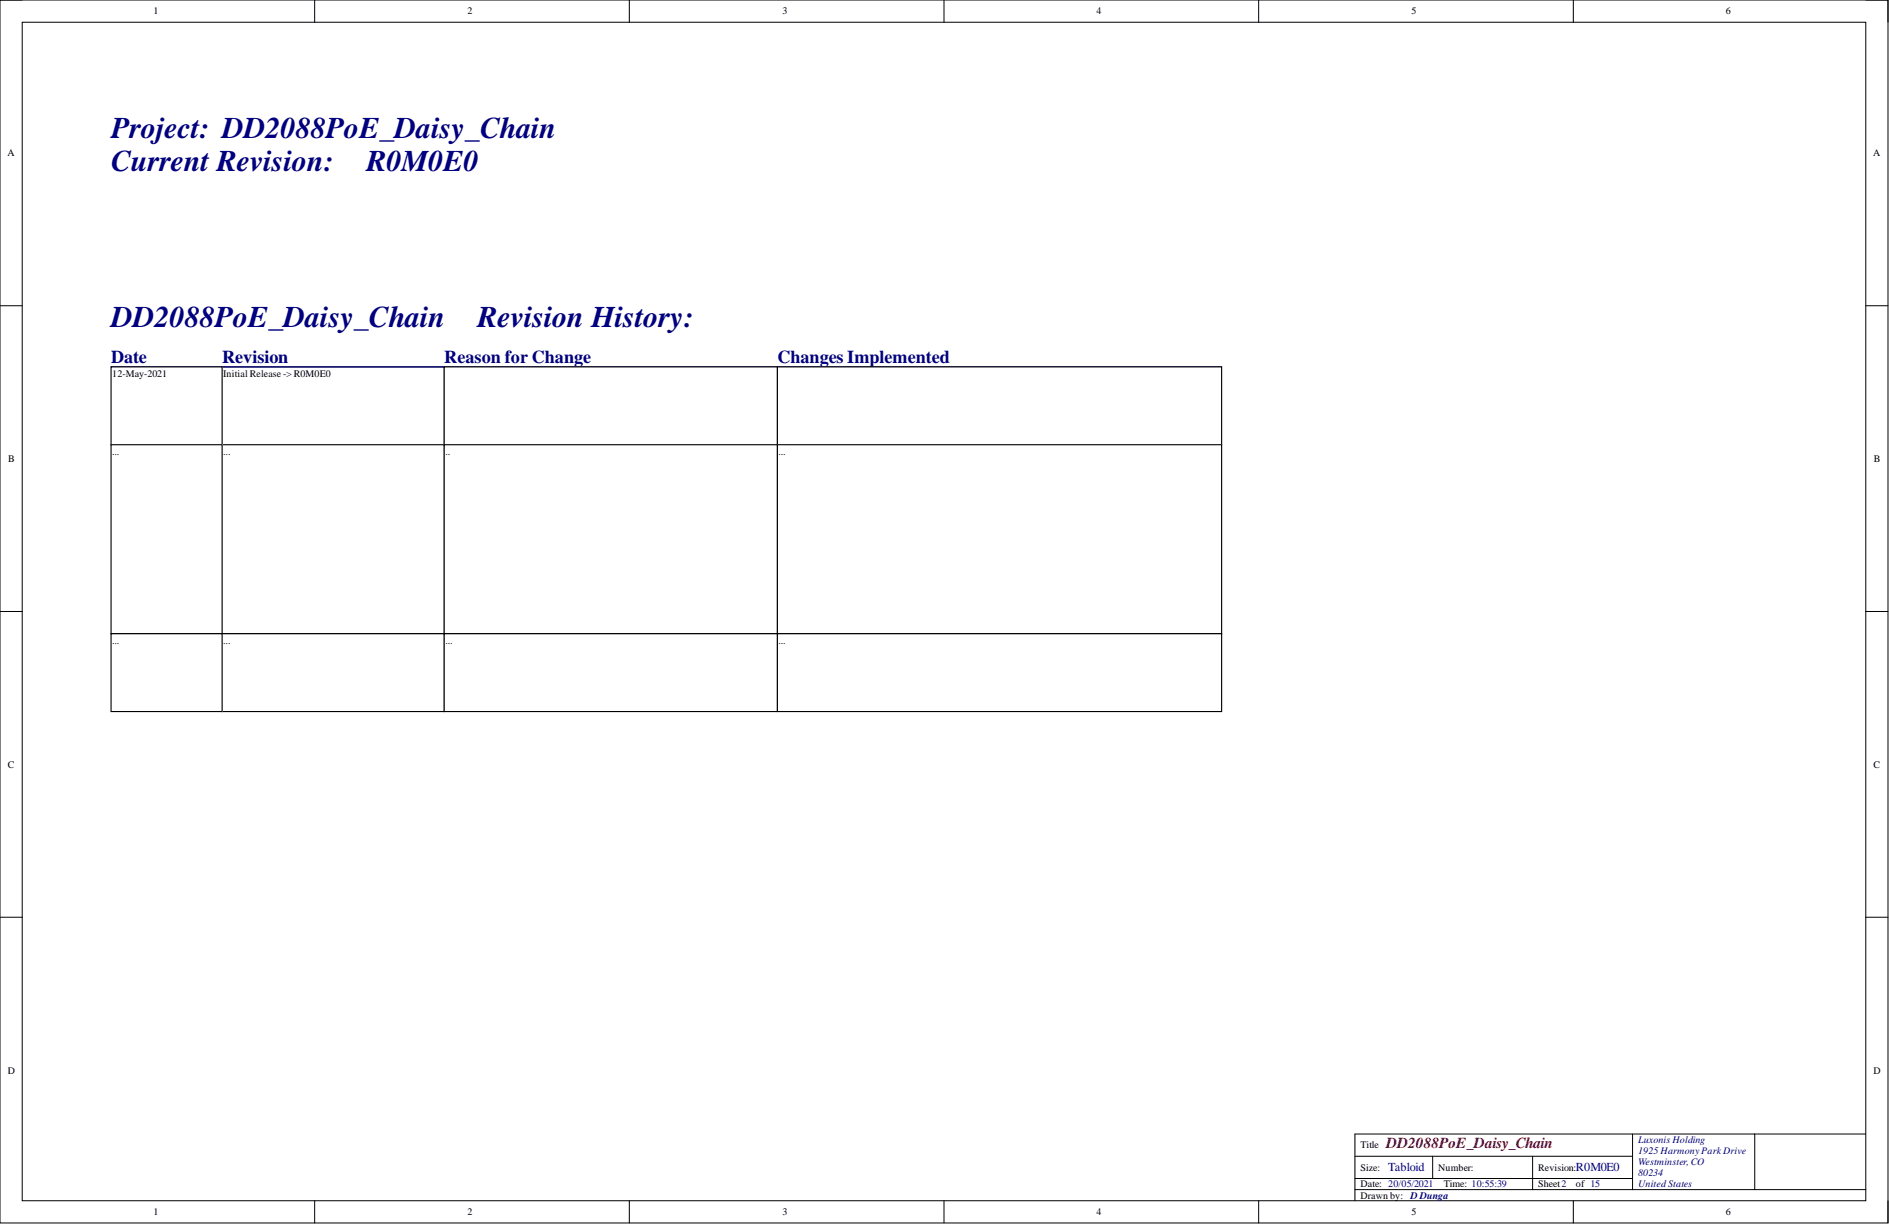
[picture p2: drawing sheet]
<svg xmlns="http://www.w3.org/2000/svg" width="431mm" height="279mm" viewBox="0 0 431 279" stroke-linecap="round" stroke-linejoin="round" font-family="sans-serif">
<defs><g id="words">
<g font-size="6.9" fill="#000080">
<text x="25.4" y="31.5">Project: DD2088PoE_Daisy_Chain</text>
<text x="25.4" y="39.1">Current Revision:</text>
<text x="83.7" y="39.1">R0M0E0</text>
<text x="25.4" y="74.6">DD2088PoE_Daisy_Chain</text>
<text x="109.1" y="74.6">Revision History:</text>
</g>
<g font-size="4.1" fill="#000080">
<text x="25.4" y="82.8">Date</text>
<text x="50.7" y="82.8">Revision</text>
<text x="101.5" y="82.8">Reason for Change</text>
<text x="177.6" y="82.8">Changes Implemented</text>
</g>
<text font-size="3.5" fill="#800000" x="316.6" y="262.2">DD2088PoE_Daisy_Chain</text>
<g font-size="2.8" fill="#000080">
<text x="317.1" y="267.4">Tabloid</text>
<text x="359.9" y="267.4">R0M0E0</text>
</g>
<g font-size="2.3">
<text x="35.1" y="3.3">1</text>
<text x="106.8" y="3.3">2</text>
<text x="178.7" y="3.3">3</text>
<text x="250.4" y="3.3">4</text>
<text x="322.4" y="3.3">5</text>
<text x="394.2" y="3.3">6</text>
<text x="1.7" y="35.7">A</text>
<text x="427.8" y="35.7">A</text>
<text x="25.6" y="86">12-May-2021</text>
<text x="51" y="86">Initial Release -&gt; R0M0E0</text>
<text x="1.9" y="105.5">B</text>
<text x="25.6" y="103.8">...</text>
<text x="51" y="103.8">...</text>
<text x="101.7" y="103.8">..</text>
<text x="177.8" y="103.8">...</text>
<text x="428" y="105.5">B</text>
<text x="25.6" y="146.9">...</text>
<text x="51" y="146.9">...</text>
<text x="101.7" y="146.9">...</text>
<text x="177.8" y="146.9">...</text>
<text x="1.8" y="175.3">C</text>
<text x="427.9" y="175.3">C</text>
<text x="1.8" y="245.1">D</text>
<text x="427.9" y="245.1">D</text>
<text x="310.7" y="262.2">Title</text>
<text x="310.7" y="267.2">Size:</text>
<text x="328.5" y="267.2">Number:</text>
<text x="351.3" y="267.2">Revision:</text>
<text x="310.7" y="271">Date: 20/05/2021</text>
<text x="310.7" y="273.6">Drawn by:</text>
<text x="329.8" y="271">Time: 10:55:39</text>
<text x="351.3" y="271">Sheet2</text>
<text x="359.9" y="271">of 15</text>
<text x="35.1" y="277.4">1</text>
<text x="106.8" y="277.4">2</text>
<text x="178.7" y="277.4">3</text>
<text x="250.4" y="277.4">4</text>
<text x="322.4" y="277.4">5</text>
<text x="394.2" y="277.4">6</text>
</g>
<g font-size="2.3" fill="#000080">
<text x="374.1" y="260.9">Luxonis Holding</text>
<text x="374.1" y="263.4">1925 HarmonyParkDrive</text>
<text x="374.1" y="266">Westminster, CO</text>
<text x="374.1" y="268.5">80234</text>
<text x="322.1" y="273.6">DDunga</text>
<text x="374.1" y="271">UnitedStates</text>
</g>
</g></defs>
<g fill="none" stroke="#000" stroke-width=".23">
<path d="M0 0h431.2v279.2h-431.2zM0 0h5.1M5.1 5.1h421v269h-421zM71.9 0v5.1M143.7 0v5.1M215.6 0v5.1M287.5 0v5.1M359.3 0v5.1M426.1 0h5.1v5.1M0 69.8h5.1M426.1 69.8h5.1M0 139.6h5.1"/>
<path d="M426.1 139.6h5.1M0 209.4h5.1M426.1 209.4h5.1M372.9 258.9v12.7M400.8 258.9v12.7M426.1 258.9h-116.6v15.2M71.9 274.1v5.1M143.7 274.1v5.1M215.6 274.1v5.1M287.5 274.1v5.1M309.5 263.9h63.4M309.5 271.6h116.6"/>
<path d="M309.5 269h63.4M327.2 263.9v5.1M350 263.9v7.7M359.3 274.1v5.1M431.2 274.1v5.1"/>
</g>
<path d="M50.7 83.8h50.8v17.7h-50.8z" fill-rule="evenodd" fill="#fff"/>
<path d="M50.7 83.8h50.8v17.7h-50.8z" fill="none" stroke="#000" stroke-width=".25"/>
<path d="M25.4 83.8h253.6" fill="none" stroke="#000080" stroke-width=".25"/>
<path d="M25.4 83.8h25.3v17.7h-25.3z" fill-rule="evenodd" fill="#fff"/>
<path d="M25.4 83.8h25.3v17.7h-25.3z" fill="none" stroke="#000" stroke-width=".25"/>
<path d="M101.5 83.8h76.1v17.7h-76.1z" fill-rule="evenodd" fill="#fff"/>
<path d="M101.5 83.8h76.1v17.7h-76.1z" fill="none" stroke="#000" stroke-width=".25"/>
<path d="M177.6 83.8h101.4v17.7h-101.4z" fill-rule="evenodd" fill="#fff"/>
<path d="M177.6 83.8h101.4v17.7h-101.4z" fill="none" stroke="#000" stroke-width=".25"/>
<path d="M50.7 101.5h50.8v43.2h-50.8z" fill-rule="evenodd" fill="#fff"/>
<path d="M50.7 101.5h50.8v43.2h-50.8z" fill="none" stroke="#000" stroke-width=".25"/>
<path d="M25.4 101.5h25.3v43.2h-25.3z" fill-rule="evenodd" fill="#fff"/>
<path d="M25.4 101.5h25.3v43.2h-25.3z" fill="none" stroke="#000" stroke-width=".25"/>
<path d="M101.5 101.5h76.1v43.2h-76.1z" fill-rule="evenodd" fill="#fff"/>
<path d="M101.5 101.5h76.1v43.2h-76.1z" fill="none" stroke="#000" stroke-width=".25"/>
<path d="M177.6 101.5h101.4v43.2h-101.4z" fill-rule="evenodd" fill="#fff"/>
<path d="M177.6 101.5h101.4v43.2h-101.4z" fill="none" stroke="#000" stroke-width=".25"/>
<path d="M50.7 144.7h50.8v17.7h-50.8z" fill-rule="evenodd" fill="#fff"/>
<path d="M50.7 144.7h50.8v17.7h-50.8z" fill="none" stroke="#000" stroke-width=".25"/>
<path d="M25.4 144.7h25.3v17.7h-25.3z" fill-rule="evenodd" fill="#fff"/>
<path d="M25.4 144.7h25.3v17.7h-25.3z" fill="none" stroke="#000" stroke-width=".25"/>
<path d="M101.5 144.7h76.1v17.7h-76.1z" fill-rule="evenodd" fill="#fff"/>
<path d="M101.5 144.7h76.1v17.7h-76.1z" fill="none" stroke="#000" stroke-width=".25"/>
<path d="M177.6 144.7h101.4v17.7h-101.4z" fill-rule="evenodd" fill="#fff"/>
<path d="M177.6 144.7h101.4v17.7h-101.4z" fill="none" stroke="#000" stroke-width=".25"/>
<use href="#words"/>
</svg>
